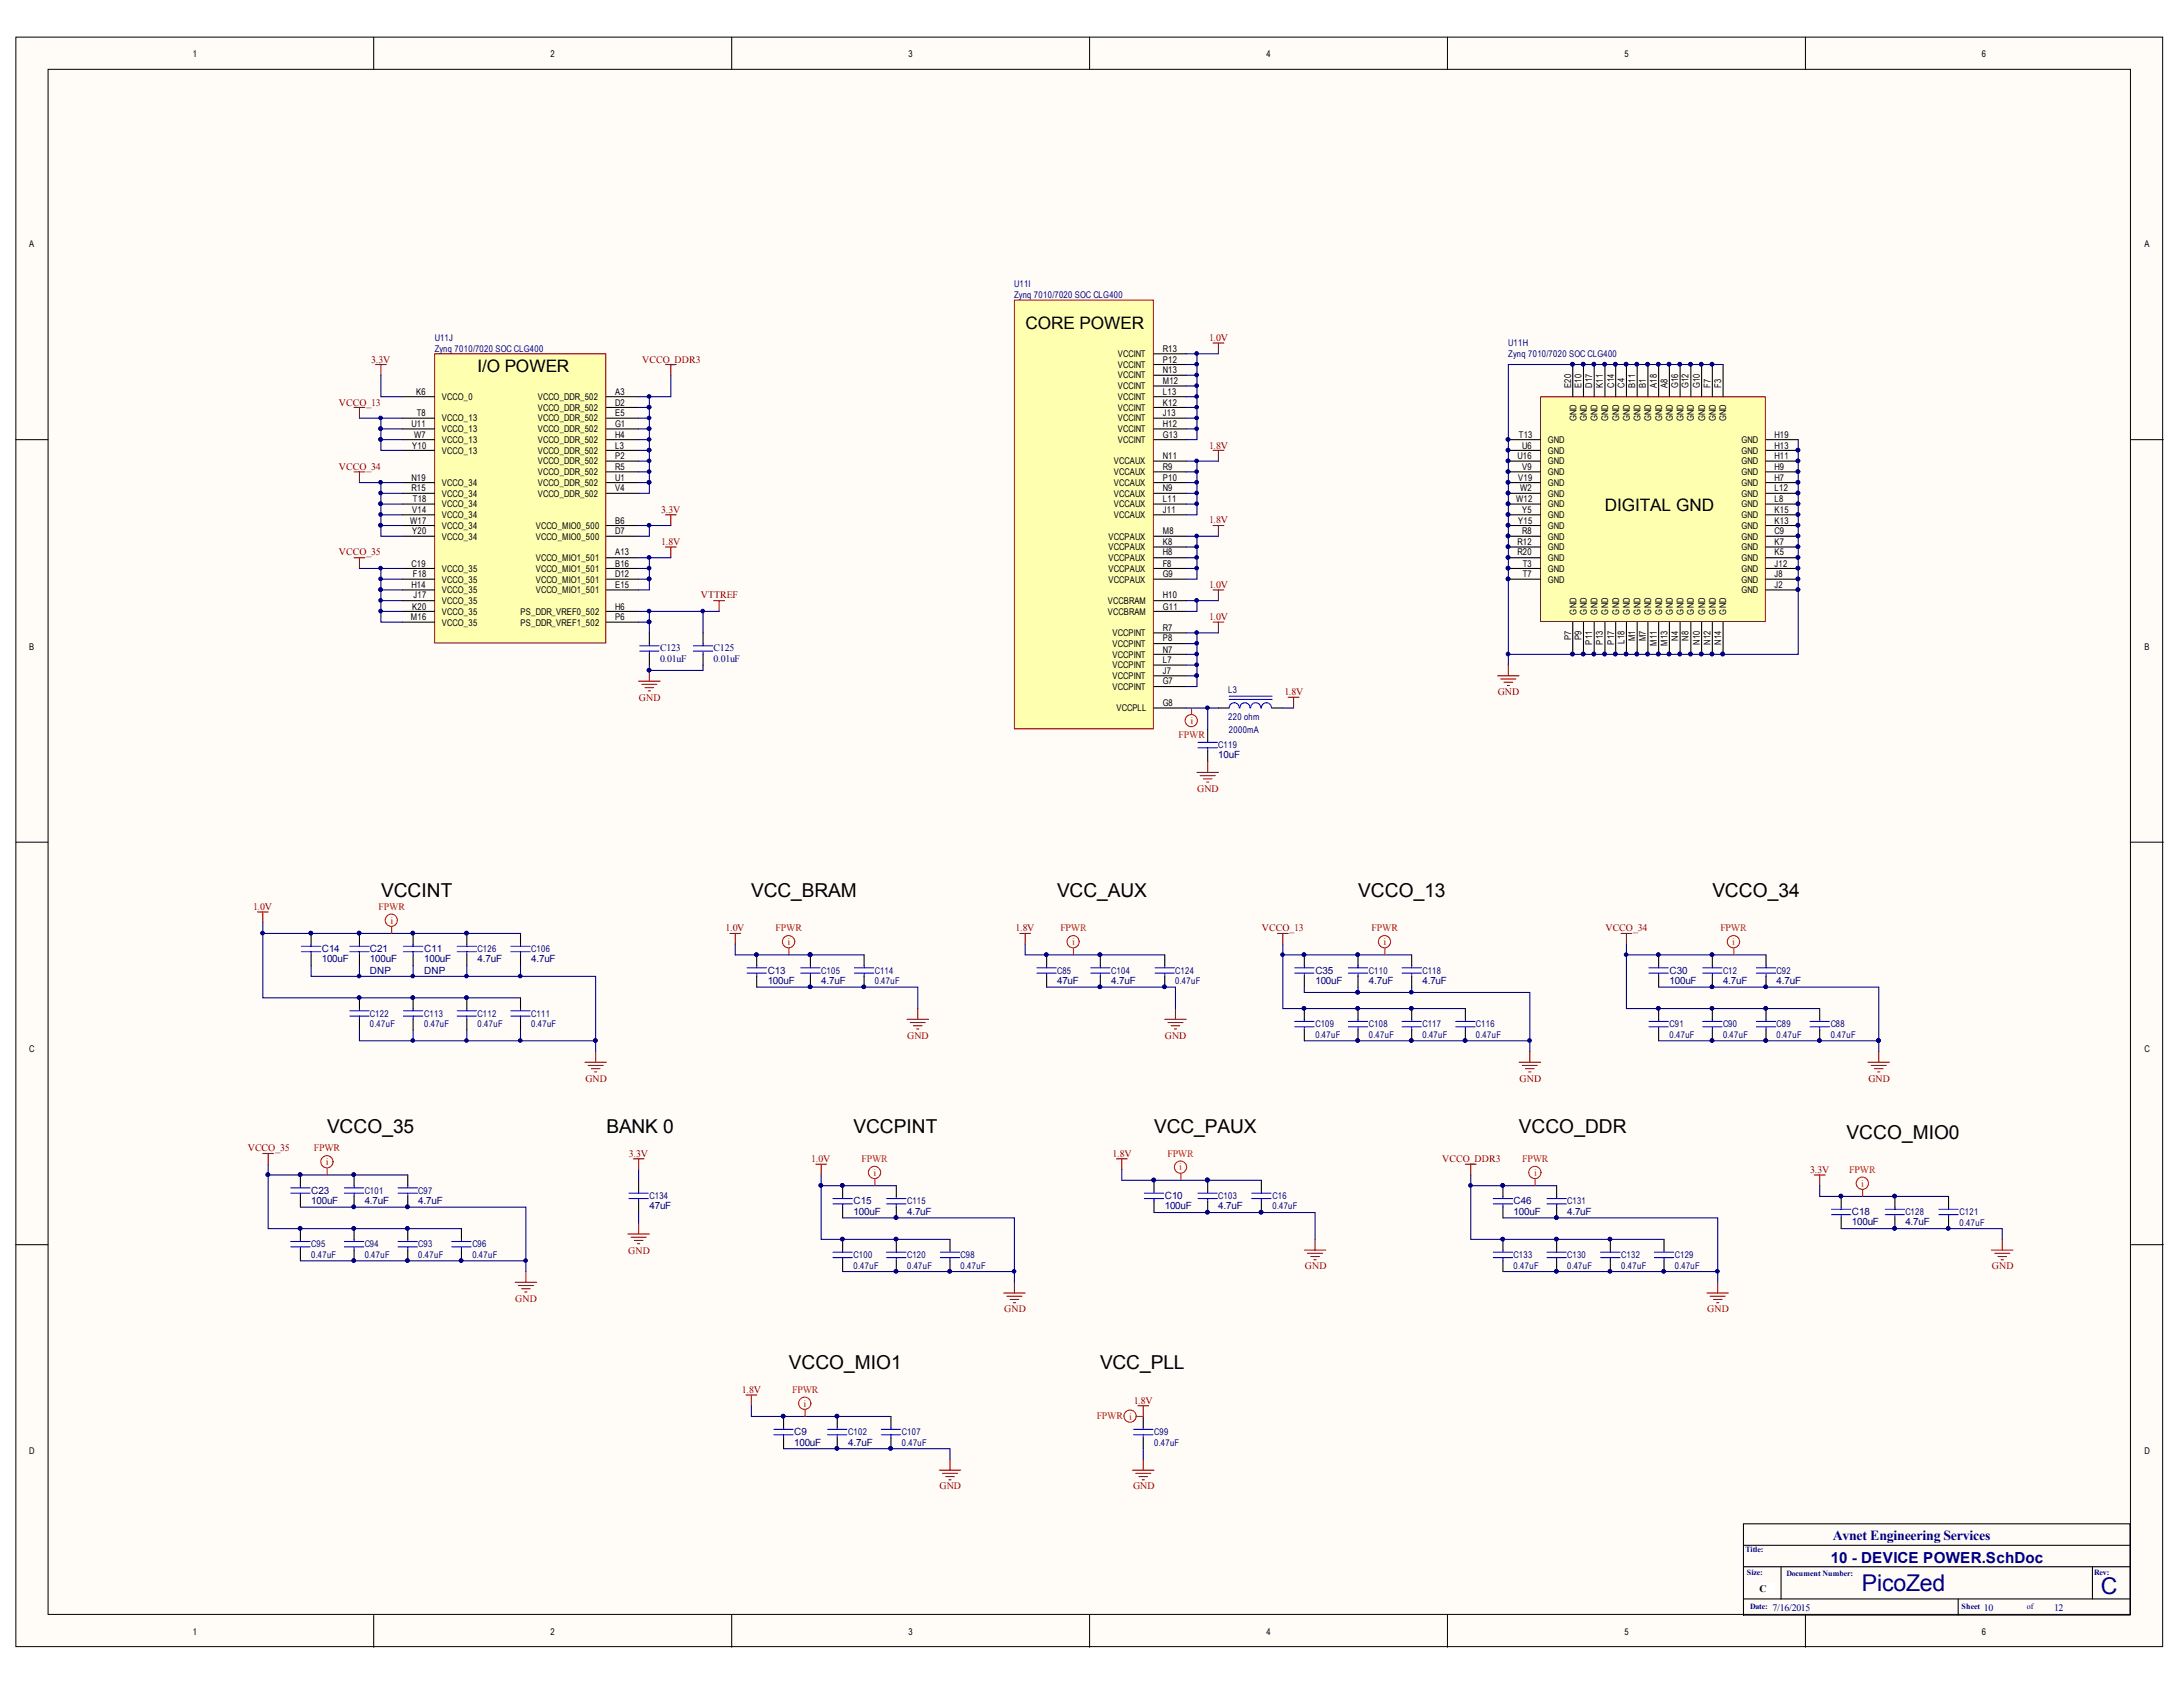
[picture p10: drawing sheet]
<svg xmlns="http://www.w3.org/2000/svg" width="279mm" height="216mm" viewBox="0 0 279 216" stroke-linecap="round" stroke-linejoin="round" font-family="sans-serif">
<defs><g id="words">
<g font-size="3" fill="#000080">
<text x="238.3" y="203.6">PicoZed</text>
<text x="268.9" y="204">C</text>
</g>
<g font-size="2.5">
<text x="48.8" y="114.8">VCCINT</text>
<text x="96.1" y="114.8">VCC_BRAM</text>
<text x="135.3" y="114.8">VCC_AUX</text>
<text x="173.9" y="114.8">VCCO_13</text>
<text x="219.2" y="114.8">VCCO_34</text>
<text x="41.9" y="145.1">VCCO_35</text>
<text x="77.6" y="145.1">BANK 0</text>
<text x="109.2" y="145.1">VCCPINT</text>
<text x="147.7" y="145.1">VCC_PAUX</text>
<text x="194.4" y="145.1">VCCO_DDR</text>
<text x="236.3" y="145.7">VCCO_MIO0</text>
<text x="101" y="175.2">VCCO_MIO1</text>
<text x="140.8" y="175.2">VCC_PLL</text>
</g>
<g font-size="2.2">
<text x="61.1" y="47.6">I/O POWER</text>
<text x="131.2" y="42.1">CORE POWER</text>
<text x="205.4" y="65.4">DIGITAL GND</text>
</g>
<text font-size="1.9" fill="#000080" x="234.3" y="200.1">10 - DEVICE POWER.SchDoc</text>
<text font-size="1.8" fill="#000080" x="234.6" y="197.1">Avnet Engineering Services</text>
<g font-size="1.3" fill="#800000">
<text x="47.5" y="46.4">3.3V</text>
<text x="82.2" y="46.4">VCCO_DDR3</text>
<text x="154.7" y="43.6">1.0V</text>
<text x="43.4" y="51.9">VCCO_13</text>
<text x="154.7" y="57.4">1.8V</text>
<text x="43.4" y="60.1">VCCO_34</text>
<text x="84.6" y="65.6">3.3V</text>
<text x="43.4" y="71.1">VCCO_35</text>
<text x="84.6" y="69.7">1.8V</text>
<text x="154.7" y="67">1.8V</text>
<text x="89.7" y="76.6">VTTREF</text>
<text x="154.7" y="75.2">1.0V</text>
<text x="154.7" y="79.4">1.0V</text>
<text x="81.8" y="89.7">GND</text>
<text x="164.4" y="88.9">1.8V</text>
<text x="191.7" y="88.9">GND</text>
<text x="153.2" y="101.4">GND</text>
<text x="32.4" y="116.5">1.0V</text>
<text x="92.8" y="119.2">1.0V</text>
<text x="130" y="119.2">1.8V</text>
<text x="161.5" y="119.2">VCCO_13</text>
<text x="205.5" y="119.2">VCCO_34</text>
<text x="116.1" y="133">GND</text>
<text x="149.1" y="133">GND</text>
<text x="74.9" y="138.5">GND</text>
<text x="194.5" y="138.5">GND</text>
<text x="239.1" y="138.5">GND</text>
<text x="31.7" y="147.3">VCCO_35</text>
<text x="80.5" y="148">3.3V</text>
<text x="103.8" y="148.7">1.0V</text>
<text x="142.4" y="148">1.8V</text>
<text x="184.6" y="148.7">VCCO_DDR3</text>
<text x="231.7" y="150.1">3.3V</text>
<text x="80.4" y="160.4">GND</text>
<text x="66" y="166.6">GND</text>
<text x="128.5" y="168">GND</text>
<text x="167" y="162.5">GND</text>
<text x="218.5" y="168">GND</text>
<text x="254.9" y="162.5">GND</text>
<text x="95" y="178.3">1.8V</text>
<text x="145.1" y="179.6">1.8V</text>
<text x="120.2" y="190.6">GND</text>
<text x="145" y="190.6">GND</text>
</g>
<g font-size="1.3" fill="#000080">
<text x="84.5" y="83.3">C123</text>
<text x="91.3" y="83.3">C125</text>
<text x="84.5" y="84.7">0.01uF</text>
<text x="91.3" y="84.7">0.01uF</text>
<text x="155.9" y="97">10uF</text>
<text x="41.2" y="123.2">100uF</text>
<text x="41.2" y="121.8">C14</text>
<text x="47.4" y="123.2">100uF</text>
<text x="47.4" y="124.7">DNP</text>
<text x="47.4" y="121.8">C21</text>
<text x="54.3" y="123.2">100uF</text>
<text x="54.3" y="124.7">DNP</text>
<text x="54.3" y="121.8">C11</text>
<text x="61.1" y="123.2">4.7uF</text>
<text x="68" y="123.2">4.7uF</text>
<text x="98.3" y="125.9">100uF</text>
<text x="98.3" y="124.6">C13</text>
<text x="105.1" y="125.9">4.7uF</text>
<text x="135.3" y="125.9">47uF</text>
<text x="142.2" y="125.9">4.7uF</text>
<text x="168.4" y="125.9">100uF</text>
<text x="168.4" y="124.6">C35</text>
<text x="175.2" y="125.9">4.7uF</text>
<text x="182.1" y="125.9">4.7uF</text>
<text x="213.7" y="125.9">100uF</text>
<text x="213.7" y="124.6">C30</text>
<text x="220.5" y="125.9">4.7uF</text>
<text x="227.4" y="125.9">4.7uF</text>
<text x="39.8" y="154.1">100uF</text>
<text x="39.8" y="152.8">C23</text>
<text x="46.7" y="154.1">4.7uF</text>
<text x="53.5" y="154.1">4.7uF</text>
<text x="83.1" y="154.8">47uF</text>
<text x="109.2" y="155.4">100uF</text>
<text x="109.2" y="154.1">C15</text>
<text x="116.1" y="155.4">4.7uF</text>
<text x="149.1" y="154.8">100uF</text>
<text x="149.1" y="153.4">C10</text>
<text x="155.9" y="154.8">4.7uF</text>
<text x="193.7" y="155.4">100uF</text>
<text x="193.7" y="154.1">C46</text>
<text x="200.6" y="155.4">4.7uF</text>
<text x="237" y="155.4">C18</text>
<text x="237" y="156.8">100uF</text>
<text x="243.9" y="156.8">4.7uF</text>
<text x="101.6" y="185">100uF</text>
<text x="101.6" y="183.6">C9</text>
<text x="108.6" y="185">4.7uF</text>
<text x="226.9" y="206.2">7/16/2015</text>
<text x="253.9" y="206.2">10</text>
<text x="262.9" y="206.2">12</text>
</g>
<g font-size="1.3" fill="#f00">
<text x="150.9" y="94.4">FPWR</text>
<text x="152.4" y="92.6">i</text>
<text x="48.5" y="116.5">FPWR</text>
<text x="50" y="118.3">i</text>
<text x="99.3" y="119.2">FPWR</text>
<text x="135.7" y="119.2">FPWR</text>
<text x="175.5" y="119.2">FPWR</text>
<text x="220.2" y="119.2">FPWR</text>
<text x="100.8" y="121">i</text>
<text x="137.2" y="121">i</text>
<text x="177.1" y="121">i</text>
<text x="221.7" y="121">i</text>
<text x="40.2" y="147.3">FPWR</text>
<text x="41.7" y="149.1">i</text>
<text x="110.3" y="148.7">FPWR</text>
<text x="149.4" y="148">FPWR</text>
<text x="150.9" y="149.8">i</text>
<text x="194.8" y="148.7">FPWR</text>
<text x="111.8" y="150.5">i</text>
<text x="196.3" y="150.5">i</text>
<text x="236.7" y="150.1">FPWR</text>
<text x="238.2" y="151.9">i</text>
<text x="101.4" y="178.3">FPWR</text>
<text x="102.8" y="180">i</text>
<text x="140.4" y="181.7">FPWR i</text>
</g>
<text font-size="1.3" x="225.2" y="203.7">C</text>
<g font-size="1.2">
<text x="24.7" y="7.3">1</text>
<text x="70.4" y="7.3">2</text>
<text x="116.3" y="7.3">3</text>
<text x="162.1" y="7.3">4</text>
<text x="207.9" y="7.3">5</text>
<text x="253.7" y="7.3">6</text>
<text x="3.7" y="31.6">A</text>
<text x="274.5" y="31.6">A</text>
<text x="143.1" y="47.1">VCCINT</text>
<text x="143.1" y="45.7">VCCINT</text>
<text x="148.8" y="47.8">N13</text>
<text x="148.8" y="46.4">P12</text>
<text x="148.8" y="45.1">R13</text>
<text x="53.3" y="50.6">K6</text>
<text x="53.4" y="53.3">T8</text>
<text x="56.6" y="51.2">VCCO_0</text>
<text x="56.6" y="53.9">VCCO_13</text>
<text x="68.8" y="51.2">VCCO_DDR_502</text>
<text x="68.8" y="52.6">VCCO_DDR_502</text>
<text x="68.8" y="53.9">VCCO_DDR_502</text>
<text x="78.7" y="50.6">A3</text>
<text x="78.7" y="51.9">D2</text>
<text x="78.7" y="53.3">E5</text>
<text x="143.1" y="53.9">VCCINT</text>
<text x="143.1" y="52.6">VCCINT</text>
<text x="143.1" y="51.2">VCCINT</text>
<text x="143.1" y="49.8">VCCINT</text>
<text x="143.1" y="48.4">VCCINT</text>
<text x="148.8" y="53.3">J13</text>
<text x="148.8" y="51.9">K12</text>
<text x="148.8" y="50.6">L13</text>
<text x="148.8" y="49.1">M12</text>
<text x="201.1" y="49.7" transform="rotate(-90 201.1 49.7)">E20</text>
<text x="201.8" y="53.9" transform="rotate(-90 201.8 53.9)">GND</text>
<text x="202.4" y="49.7" transform="rotate(-90 202.4 49.7)">E10</text>
<text x="203.1" y="53.9" transform="rotate(-90 203.1 53.9)">GND</text>
<text x="203.8" y="49.7" transform="rotate(-90 203.8 49.7)">D17</text>
<text x="204.5" y="53.9" transform="rotate(-90 204.5 53.9)">GND</text>
<text x="205.1" y="49.7" transform="rotate(-90 205.1 49.7)">K11</text>
<text x="205.8" y="53.9" transform="rotate(-90 205.8 53.9)">GND</text>
<text x="206.6" y="49.7" transform="rotate(-90 206.6 49.7)">C14</text>
<text x="207.3" y="53.9" transform="rotate(-90 207.3 53.9)">GND</text>
<text x="207.9" y="49.7" transform="rotate(-90 207.9 49.7)">C4</text>
<text x="208.6" y="53.9" transform="rotate(-90 208.6 53.9)">GND</text>
<text x="209.3" y="49.7" transform="rotate(-90 209.3 49.7)">B11</text>
<text x="210" y="53.9" transform="rotate(-90 210 53.9)">GND</text>
<text x="210.6" y="49.7" transform="rotate(-90 210.6 49.7)">B1</text>
<text x="211.3" y="53.9" transform="rotate(-90 211.3 53.9)">GND</text>
<text x="212.1" y="49.7" transform="rotate(-90 212.1 49.7)">A18</text>
<text x="212.7" y="53.9" transform="rotate(-90 212.7 53.9)">GND</text>
<text x="213.4" y="49.7" transform="rotate(-90 213.4 49.7)">A8</text>
<text x="214.1" y="53.9" transform="rotate(-90 214.1 53.9)">GND</text>
<text x="214.8" y="49.7" transform="rotate(-90 214.8 49.7)">G16</text>
<text x="215.5" y="53.9" transform="rotate(-90 215.5 53.9)">GND</text>
<text x="216.1" y="49.7" transform="rotate(-90 216.1 49.7)">G12</text>
<text x="216.8" y="53.9" transform="rotate(-90 216.8 53.9)">GND</text>
<text x="217.6" y="49.7" transform="rotate(-90 217.6 49.7)">G10</text>
<text x="218.2" y="53.9" transform="rotate(-90 218.2 53.9)">GND</text>
<text x="218.9" y="49.7" transform="rotate(-90 218.9 49.7)">F7</text>
<text x="219.6" y="53.9" transform="rotate(-90 219.6 53.9)">GND</text>
<text x="220.3" y="49.7" transform="rotate(-90 220.3 49.7)">F3</text>
<text x="220.9" y="53.9" transform="rotate(-90 220.9 53.9)">GND</text>
<text x="52.7" y="54.6">U11</text>
<text x="52.8" y="57.4">Y10</text>
<text x="53" y="56">W7</text>
<text x="56.6" y="55.3">VCCO_13</text>
<text x="56.6" y="56.7">VCCO_13</text>
<text x="56.6" y="58.1">VCCO_13</text>
<text x="68.8" y="55.3">VCCO_DDR_502</text>
<text x="68.8" y="56.7">VCCO_DDR_502</text>
<text x="68.8" y="58.1">VCCO_DDR_502</text>
<text x="68.8" y="59.4">VCCO_DDR_502</text>
<text x="78.7" y="54.6">G1</text>
<text x="78.7" y="56">H4</text>
<text x="78.7" y="57.4">L3</text>
<text x="78.7" y="58.8">P2</text>
<text x="142.6" y="59.4">VCCAUX</text>
<text x="143.1" y="56.7">VCCINT</text>
<text x="143.1" y="55.3">VCCINT</text>
<text x="148.8" y="56">G13</text>
<text x="148.8" y="54.6">H12</text>
<text x="148.8" y="58.8">N11</text>
<text x="194.2" y="58.8">U16</text>
<text x="194.4" y="56">T13</text>
<text x="194.8" y="57.4">U6</text>
<text x="198.1" y="56.7">GND</text>
<text x="198.1" y="58.1">GND</text>
<text x="198.1" y="59.4">GND</text>
<text x="222.9" y="59.4">GND</text>
<text x="222.9" y="58.1">GND</text>
<text x="222.9" y="56.7">GND</text>
<text x="227.1" y="58.8">H11</text>
<text x="227.1" y="57.4">H13</text>
<text x="227.1" y="56">H19</text>
<text x="52.7" y="61.5">N19</text>
<text x="52.7" y="62.9">R15</text>
<text x="52.8" y="65.6">V14</text>
<text x="52.8" y="64.2">T18</text>
<text x="56.6" y="62.2">VCCO_34</text>
<text x="56.6" y="63.6">VCCO_34</text>
<text x="56.6" y="64.9">VCCO_34</text>
<text x="68.8" y="60.8">VCCO_DDR_502</text>
<text x="68.8" y="62.2">VCCO_DDR_502</text>
<text x="68.8" y="63.6">VCCO_DDR_502</text>
<text x="78.7" y="60.1">R5</text>
<text x="78.7" y="61.5">U1</text>
<text x="78.7" y="62.9">V4</text>
<text x="142.6" y="64.9">VCCAUX</text>
<text x="142.6" y="63.6">VCCAUX</text>
<text x="142.6" y="62.2">VCCAUX</text>
<text x="142.6" y="60.8">VCCAUX</text>
<text x="148.8" y="65.6">J11</text>
<text x="148.8" y="64.2">L11</text>
<text x="148.8" y="62.9">N9</text>
<text x="148.8" y="61.5">P10</text>
<text x="148.8" y="60.1">R9</text>
<text x="194.1" y="64.2">W12</text>
<text x="194.3" y="61.5">V19</text>
<text x="194.6" y="62.9">W2</text>
<text x="194.8" y="60.1">V9</text>
<text x="194.8" y="65.6">Y5</text>
<text x="198.1" y="60.8">GND</text>
<text x="198.1" y="62.2">GND</text>
<text x="198.1" y="63.6">GND</text>
<text x="198.1" y="64.9">GND</text>
<text x="222.9" y="62.2">GND</text>
<text x="222.9" y="60.8">GND</text>
<text x="222.9" y="64.9">GND</text>
<text x="222.9" y="63.6">GND</text>
<text x="227.1" y="61.5">H7</text>
<text x="227.1" y="60.1">H9</text>
<text x="227.1" y="65.6">K15</text>
<text x="227.1" y="64.2">L8</text>
<text x="227.1" y="62.9">L12</text>
<text x="52.5" y="67">W17</text>
<text x="52.8" y="68.4">Y20</text>
<text x="56.6" y="66.3">VCCO_34</text>
<text x="56.6" y="67.7">VCCO_34</text>
<text x="56.6" y="69.1">VCCO_34</text>
<text x="68.6" y="67.7">VCCO_MIO0_500</text>
<text x="68.6" y="69.1">VCCO_MIO0_500</text>
<text x="68.6" y="71.8">VCCO_MIO1_501</text>
<text x="78.7" y="67">B6</text>
<text x="78.7" y="68.4">D7</text>
<text x="78.7" y="71.1">A13</text>
<text x="141.9" y="71.8">VCCPAUX</text>
<text x="141.9" y="70.4">VCCPAUX</text>
<text x="141.9" y="69.1">VCCPAUX</text>
<text x="142.6" y="66.3">VCCAUX</text>
<text x="148.8" y="71.1">H8</text>
<text x="148.8" y="69.7">K8</text>
<text x="148.8" y="68.4">M8</text>
<text x="194.2" y="69.7">R12</text>
<text x="194.2" y="71.1">R20</text>
<text x="194.3" y="67">Y15</text>
<text x="194.8" y="68.4">R8</text>
<text x="198.1" y="69.1">GND</text>
<text x="198.1" y="70.4">GND</text>
<text x="198.1" y="71.8">GND</text>
<text x="198.1" y="66.3">GND</text>
<text x="198.1" y="67.7">GND</text>
<text x="222.9" y="71.8">GND</text>
<text x="222.9" y="70.4">GND</text>
<text x="222.9" y="69.1">GND</text>
<text x="222.9" y="67.7">GND</text>
<text x="222.9" y="66.3">GND</text>
<text x="227.1" y="71.1">K5</text>
<text x="227.1" y="69.7">K7</text>
<text x="227.1" y="68.4">C9</text>
<text x="227.1" y="67">K13</text>
<text x="52.7" y="72.5">C19</text>
<text x="52.7" y="75.2">H14</text>
<text x="52.8" y="73.9">F18</text>
<text x="52.9" y="76.6">J17</text>
<text x="56.6" y="73.2">VCCO_35</text>
<text x="56.6" y="74.6">VCCO_35</text>
<text x="56.6" y="75.9">VCCO_35</text>
<text x="56.6" y="77.3">VCCO_35</text>
<text x="68.6" y="73.2">VCCO_MIO1_501</text>
<text x="68.6" y="74.6">VCCO_MIO1_501</text>
<text x="68.6" y="75.9">VCCO_MIO1_501</text>
<text x="78.7" y="72.5">B16</text>
<text x="78.7" y="73.9">D12</text>
<text x="78.7" y="75.2">E15</text>
<text x="141.8" y="77.3">VCCBRAM</text>
<text x="141.9" y="74.6">VCCPAUX</text>
<text x="141.9" y="73.2">VCCPAUX</text>
<text x="148.8" y="76.6">H10</text>
<text x="148.8" y="73.9">G9</text>
<text x="148.8" y="72.5">F8</text>
<text x="194.9" y="72.5">T3</text>
<text x="194.9" y="73.9">T7</text>
<text x="198.1" y="73.2">GND</text>
<text x="198.1" y="74.6">GND</text>
<text x="222.9" y="75.9">GND</text>
<text x="222.9" y="74.6">GND</text>
<text x="222.9" y="73.2">GND</text>
<text x="227.1" y="75.2">J2</text>
<text x="227.1" y="73.9">J8</text>
<text x="227.1" y="72.5">J12</text>
<text x="3.7" y="83.2">B</text>
<text x="52.6" y="79.4">M16</text>
<text x="52.8" y="78">K20</text>
<text x="56.6" y="78.7">VCCO_35</text>
<text x="56.6" y="80.1">VCCO_35</text>
<text x="66.6" y="78.7">PS_DDR_VREF0_502</text>
<text x="66.6" y="80.1">PS_DDR_VREF1_502</text>
<text x="78.7" y="78">H6</text>
<text x="78.7" y="79.4">P6</text>
<text x="141.8" y="78.7">VCCBRAM</text>
<text x="142.4" y="82.8">VCCPINT</text>
<text x="142.4" y="81.4">VCCPINT</text>
<text x="148.8" y="78">G11</text>
<text x="148.8" y="83.5">N7</text>
<text x="148.8" y="82.1">P8</text>
<text x="148.8" y="80.7">R7</text>
<text x="201.1" y="81.9" transform="rotate(-90 201.1 81.9)">P7</text>
<text x="201.8" y="78.7" transform="rotate(-90 201.8 78.7)">GND</text>
<text x="202.4" y="81.9" transform="rotate(-90 202.4 81.9)">P9</text>
<text x="203.1" y="78.7" transform="rotate(-90 203.1 78.7)">GND</text>
<text x="203.8" y="82.5" transform="rotate(-90 203.8 82.5)">P11</text>
<text x="204.5" y="78.7" transform="rotate(-90 204.5 78.7)">GND</text>
<text x="205.1" y="82.5" transform="rotate(-90 205.1 82.5)">P13</text>
<text x="205.8" y="78.7" transform="rotate(-90 205.8 78.7)">GND</text>
<text x="206.6" y="82.5" transform="rotate(-90 206.6 82.5)">P17</text>
<text x="207.3" y="78.7" transform="rotate(-90 207.3 78.7)">GND</text>
<text x="207.9" y="82.4" transform="rotate(-90 207.9 82.4)">L18</text>
<text x="208.6" y="78.7" transform="rotate(-90 208.6 78.7)">GND</text>
<text x="209.3" y="82.1" transform="rotate(-90 209.3 82.1)">M1</text>
<text x="210" y="78.7" transform="rotate(-90 210 78.7)">GND</text>
<text x="210.6" y="82.1" transform="rotate(-90 210.6 82.1)">M7</text>
<text x="211.3" y="78.7" transform="rotate(-90 211.3 78.7)">GND</text>
<text x="212.1" y="82.7" transform="rotate(-90 212.1 82.7)">M11</text>
<text x="212.7" y="78.7" transform="rotate(-90 212.7 78.7)">GND</text>
<text x="213.4" y="82.7" transform="rotate(-90 213.4 82.7)">M13</text>
<text x="214.1" y="78.7" transform="rotate(-90 214.1 78.7)">GND</text>
<text x="214.8" y="82" transform="rotate(-90 214.8 82)">N4</text>
<text x="215.5" y="78.7" transform="rotate(-90 215.5 78.7)">GND</text>
<text x="216.1" y="82" transform="rotate(-90 216.1 82)">N8</text>
<text x="216.8" y="78.7" transform="rotate(-90 216.8 78.7)">GND</text>
<text x="217.6" y="82.5" transform="rotate(-90 217.6 82.5)">N10</text>
<text x="218.2" y="78.7" transform="rotate(-90 218.2 78.7)">GND</text>
<text x="218.9" y="82.5" transform="rotate(-90 218.9 82.5)">N12</text>
<text x="219.6" y="78.7" transform="rotate(-90 219.6 78.7)">GND</text>
<text x="220.3" y="82.5" transform="rotate(-90 220.3 82.5)">N14</text>
<text x="220.9" y="78.7" transform="rotate(-90 220.9 78.7)">GND</text>
<text x="274.5" y="83.2">B</text>
<text x="142.4" y="88.3">VCCPINT</text>
<text x="142.4" y="86.9">VCCPINT</text>
<text x="142.4" y="85.5">VCCPINT</text>
<text x="142.4" y="84.2">VCCPINT</text>
<text x="148.8" y="87.6">G7</text>
<text x="148.8" y="86.2">J7</text>
<text x="148.8" y="84.9">L7</text>
<text x="142.9" y="91">VCCPLL</text>
<text x="148.8" y="90.4">G8</text>
<text x="3.7" y="134.7">C</text>
<text x="274.5" y="134.7">C</text>
<text x="3.7" y="186.1">D</text>
<text x="274.5" y="186.1">D</text>
<text x="24.7" y="209.2">1</text>
<text x="70.4" y="209.2">2</text>
<text x="116.3" y="209.2">3</text>
<text x="162.1" y="209.2">4</text>
<text x="207.9" y="209.2">5</text>
<text x="253.7" y="209.2">6</text>
</g>
<g font-size="1.2" fill="#000080">
<text x="129.8" y="36.8">U11I</text>
<text x="129.8" y="38.1">Zynq 7010/7020 SOC CLG400</text>
<text x="55.6" y="43.6">U11J</text>
<text x="55.6" y="45.1">Zynq 7010/7020 SOC CLG400</text>
<text x="193" y="44.3">U11H</text>
<text x="193" y="45.7">Zynq 7010/7020 SOC CLG400</text>
<text x="157.2" y="88.7">L3</text>
<text x="155.9" y="95.7">C119</text>
<text x="157.2" y="92.1">220 ohm</text>
<text x="157.3" y="93.8">2000mA</text>
<text x="61.1" y="121.8">C126</text>
<text x="68" y="121.8">C106</text>
<text x="105.1" y="124.6">C105</text>
<text x="112" y="125.9">0.47uF</text>
<text x="112" y="124.6">C114</text>
<text x="135.3" y="124.6">C85</text>
<text x="142.2" y="124.6">C104</text>
<text x="150.4" y="125.9">0.47uF</text>
<text x="150.4" y="124.6">C124</text>
<text x="175.2" y="124.6">C110</text>
<text x="182.1" y="124.6">C118</text>
<text x="220.5" y="124.6">C12</text>
<text x="227.4" y="124.6">C92</text>
<text x="47.4" y="131.4">0.47uF</text>
<text x="47.4" y="130.1">C122</text>
<text x="54.3" y="131.4">0.47uF</text>
<text x="54.3" y="130.1">C113</text>
<text x="61.1" y="131.4">0.47uF</text>
<text x="61.1" y="130.1">C112</text>
<text x="68" y="131.4">0.47uF</text>
<text x="68" y="130.1">C111</text>
<text x="168.4" y="131.4">C109</text>
<text x="175.2" y="131.4">C108</text>
<text x="182.1" y="131.4">C117</text>
<text x="188.9" y="131.4">C116</text>
<text x="213.7" y="131.4">C91</text>
<text x="220.5" y="131.4">C90</text>
<text x="227.4" y="131.4">C89</text>
<text x="234.3" y="131.4">C88</text>
<text x="168.4" y="132.8">0.47uF</text>
<text x="175.2" y="132.8">0.47uF</text>
<text x="182.1" y="132.8">0.47uF</text>
<text x="188.9" y="132.8">0.47uF</text>
<text x="213.7" y="132.8">0.47uF</text>
<text x="220.5" y="132.8">0.47uF</text>
<text x="227.4" y="132.8">0.47uF</text>
<text x="234.3" y="132.8">0.47uF</text>
<text x="46.7" y="152.7">C101</text>
<text x="53.5" y="152.7">C97</text>
<text x="83.1" y="153.4">C134</text>
<text x="116.1" y="154.1">C115</text>
<text x="155.9" y="153.4">C103</text>
<text x="162.9" y="154.8">0.47uF</text>
<text x="162.9" y="153.4">C16</text>
<text x="200.6" y="154.1">C131</text>
<text x="243.9" y="155.4">C128</text>
<text x="250.8" y="155.4">C121</text>
<text x="39.8" y="160.9">0.47uF</text>
<text x="39.8" y="159.6">C95</text>
<text x="46.7" y="160.9">0.47uF</text>
<text x="46.7" y="159.6">C94</text>
<text x="53.5" y="160.9">0.47uF</text>
<text x="53.5" y="159.6">C93</text>
<text x="60.5" y="160.9">0.47uF</text>
<text x="60.5" y="159.6">C96</text>
<text x="109.2" y="160.9">C100</text>
<text x="116.1" y="160.9">C120</text>
<text x="122.9" y="160.9">C98</text>
<text x="193.7" y="160.9">C133</text>
<text x="200.6" y="160.9">C130</text>
<text x="207.5" y="160.9">C132</text>
<text x="214.4" y="160.9">C129</text>
<text x="250.8" y="156.9">0.47uF</text>
<text x="109.2" y="162.4">0.47uF</text>
<text x="116.1" y="162.4">0.47uF</text>
<text x="122.9" y="162.4">0.47uF</text>
<text x="193.7" y="162.4">0.47uF</text>
<text x="200.6" y="162.4">0.47uF</text>
<text x="207.5" y="162.4">0.47uF</text>
<text x="214.4" y="162.4">0.47uF</text>
<text x="108.6" y="183.6">C102</text>
<text x="115.4" y="185">0.47uF</text>
<text x="115.4" y="183.6">C107</text>
<text x="147.7" y="185">0.47uF</text>
<text x="147.7" y="183.6">C99</text>
</g>
<g font-size="1" fill="#000080">
<text x="223.4" y="198.6">Title:</text>
<text x="223.6" y="201.5">Size:</text>
<text x="228.6" y="201.7">Document Number:</text>
<text x="268" y="201.5">Rev:</text>
<text x="224" y="205.9">Date:</text>
<text x="251.1" y="205.9">Sheet</text>
<text x="259.4" y="205.9">of</text>
</g>
</g></defs>
<g fill="#fffcf8" stroke="#000" stroke-width=".13">
<path d="M2 4.8h274.8v205.9h-274.8z"/>
<path d="M6.2 8.9h266.5v197.7h-266.5z"/>
</g>
<g fill="none" stroke="#000" stroke-width=".13">
<path d="M47.8 4.8v4.1M93.7 4.8v4.1M139.5 4.8v4.1M185.3 4.8v4.1M231.1 4.8v4.1M2 56.3h4.2M272.8 56.3h4.1M2 107.8h4.2M272.8 107.8h4.1M2 159.3h4.2M272.8 159.3h4.1M47.8 206.7v4.1"/>
<path d="M93.7 206.7v4.1M139.5 206.7v4.1M185.3 206.7v4.1M231.1 206.7v4.1"/>
</g>
<path d="M223.1 195h49.5v11.7h-49.5zM223.1 197.8h49.5M223.1 200.5h49.5M223.1 204.6h49.5M228 200.5v4.1M250.6 204.6v2.1M267.8 200.5v4.1" fill="none" stroke="#000" stroke-width=".14"/>
<path d="M225.2 202.6h2v1.3h-2z" fill="#fff" stroke="#fff" stroke-width=".13"/>
<path d="M197.2 50.8h28.7v28.7h-28.7z" fill="#ffffb0" stroke="#800000" stroke-width=".13"/>
<g fill="none" stroke="#000" stroke-width=".14">
<path d="M193 59h4.2M193 57.6h4.2M193 56.3h4.2M201.3 46.7v4.1M202.7 46.7v4.1M204 46.7v4.1M205.4 46.7v4.1M206.8 46.7v4.1M208.2 46.7v4.1M209.5 46.7v4.1M210.9 46.7v4.1M212.3 46.7v4.1"/>
<path d="M213.7 46.7v4.1M215 46.7v4.1M216.4 46.7v4.1M217.8 46.7v4.1M219.2 46.7v4.1M220.5 46.7v4.1M226 59h4.2M226 57.6h4.2M226 56.3h4.2M193 61.8h4.2M193 60.4h4.2M193 74.1h4.2"/>
<path d="M193 72.8h4.2M193 71.4h4.2M193 70h4.2M193 68.6h4.2M193 67.3h4.2M193 65.9h4.2M193 64.5h4.2M193 63.1h4.2M201.3 79.6v4.1M202.7 79.6v4.1M204 79.6v4.1M205.4 79.6v4.1"/>
<path d="M206.8 79.6v4.1M208.2 79.6v4.1M209.5 79.6v4.1M210.9 79.6v4.1M212.3 79.6v4.1M213.7 79.6v4.1M215 79.6v4.1M216.4 79.6v4.1M217.8 79.6v4.1M219.2 79.6v4.1M220.5 79.6v4.1M226 61.8h4.2"/>
<path d="M226 60.4h4.2M226 75.5h4.2M226 74.1h4.2M226 72.8h4.2M226 71.4h4.2M226 70h4.2M226 68.6h4.2M226 67.3h4.2M226 65.9h4.2M226 64.5h4.2M226 63.1h4.2"/>
</g>
<g fill="#000080" stroke="#000080" stroke-width=".13">
<circle cx="213.6" cy="46.6" r=".23"/>
<circle cx="212.2" cy="46.6" r=".23"/>
<circle cx="210.9" cy="46.6" r=".23"/>
<circle cx="209.5" cy="46.6" r=".23"/>
<circle cx="208.1" cy="46.6" r=".23"/>
<circle cx="206.7" cy="46.6" r=".23"/>
<circle cx="205.4" cy="46.6" r=".23"/>
<circle cx="204" cy="46.6" r=".23"/>
<circle cx="202.6" cy="46.6" r=".23"/>
<circle cx="201.3" cy="46.6" r=".23"/>
<circle cx="219.1" cy="46.6" r=".23"/>
<circle cx="217.7" cy="46.6" r=".23"/>
<circle cx="216.4" cy="46.6" r=".23"/>
<circle cx="215" cy="46.6" r=".23"/>
<circle cx="230.1" cy="61.7" r=".23"/>
<circle cx="230.1" cy="60.4" r=".23"/>
<circle cx="230.1" cy="59" r=".23"/>
<circle cx="230.1" cy="57.6" r=".23"/>
<circle cx="230.1" cy="75.5" r=".23"/>
<circle cx="230.1" cy="74.1" r=".23"/>
<circle cx="230.1" cy="72.7" r=".23"/>
<circle cx="230.1" cy="71.3" r=".23"/>
<circle cx="230.1" cy="70" r=".23"/>
<circle cx="230.1" cy="68.6" r=".23"/>
<circle cx="230.1" cy="67.2" r=".23"/>
<circle cx="230.1" cy="65.8" r=".23"/>
<circle cx="230.1" cy="64.5" r=".23"/>
<circle cx="230.1" cy="63.1" r=".23"/>
<circle cx="208.1" cy="83.7" r=".23"/>
<circle cx="209.5" cy="83.7" r=".23"/>
<circle cx="210.9" cy="83.7" r=".23"/>
<circle cx="212.2" cy="83.7" r=".23"/>
<circle cx="213.6" cy="83.7" r=".23"/>
<circle cx="215" cy="83.7" r=".23"/>
<circle cx="216.4" cy="83.7" r=".23"/>
<circle cx="217.7" cy="83.7" r=".23"/>
<circle cx="219.1" cy="83.7" r=".23"/>
<circle cx="220.5" cy="83.7" r=".23"/>
<circle cx="201.3" cy="83.7" r=".23"/>
<circle cx="202.6" cy="83.7" r=".23"/>
<circle cx="204" cy="83.7" r=".23"/>
<circle cx="205.4" cy="83.7" r=".23"/>
<circle cx="206.7" cy="83.7" r=".23"/>
<circle cx="193" cy="68.6" r=".23"/>
<circle cx="193" cy="70" r=".23"/>
<circle cx="193" cy="71.3" r=".23"/>
<circle cx="193" cy="72.7" r=".23"/>
<circle cx="193" cy="74.1" r=".23"/>
<circle cx="193" cy="56.2" r=".23"/>
<circle cx="193" cy="57.6" r=".23"/>
<circle cx="193" cy="59" r=".23"/>
<circle cx="193" cy="60.4" r=".23"/>
<circle cx="193" cy="61.7" r=".23"/>
<circle cx="193" cy="63.1" r=".23"/>
<circle cx="193" cy="64.5" r=".23"/>
<circle cx="193" cy="65.8" r=".23"/>
<circle cx="193" cy="67.2" r=".23"/>
</g>
<path d="M129.8 38.4h17.8v54.9h-17.8z" fill="#ffffb0" stroke="#800000" stroke-width=".13"/>
<g fill="none" stroke="#000" stroke-width=".14">
<path d="M147.7 56.3h4.1M147.7 54.9h4.1M147.7 53.5h4.1M147.7 52.1h4.1M147.7 50.8h4.1M147.7 49.4h4.1M147.7 48h4.1M147.7 46.7h4.1M147.7 45.3h4.1M147.7 59h4.1M147.7 65.9h4.1M147.7 64.5h4.1"/>
<path d="M147.7 63.1h4.1M147.7 61.8h4.1M147.7 60.4h4.1M147.7 78.2h4.1M147.7 76.9h4.1M147.7 74.1h4.1M147.7 72.8h4.1M147.7 71.4h4.1M147.7 70h4.1M147.7 68.6h4.1M147.7 90.6h4.1M147.7 87.9h4.1"/>
<path d="M147.7 86.5h4.1M147.7 85.1h4.1M147.7 83.7h4.1M147.7 82.4h4.1M147.7 81h4.1"/>
</g>
<path d="M55.6 45.3h21.9v37h-21.9z" fill="#ffffb0" stroke="#800000" stroke-width=".13"/>
<g fill="none" stroke="#000" stroke-width=".14">
<path d="M51.5 50.8h4.1M51.5 53.5h4.1M51.5 54.9h4.1M51.5 56.3h4.1M51.5 57.6h4.1M77.6 50.8h4.1M77.6 53.5h4.1M77.6 54.9h4.1M77.6 56.3h4.1M77.6 57.6h4.1M77.6 52.1h4.1M77.6 59h4.1"/>
<path d="M51.5 61.8h4.1M51.5 63.1h4.1M51.5 64.5h4.1M51.5 65.9h4.1M51.5 67.3h4.1M51.5 68.6h4.1M51.5 72.8h4.1M51.5 74.1h4.1M51.5 75.5h4.1M51.5 76.9h4.1M51.5 78.2h4.1M51.5 79.6h4.1"/>
<path d="M77.6 61.8h4.1M77.6 63.1h4.1M77.6 67.3h4.1M77.6 68.6h4.1M77.6 72.8h4.1M77.6 74.1h4.1M77.6 75.5h4.1M77.6 78.2h4.1M77.6 79.6h4.1M77.6 60.4h4.1M77.6 71.4h4.1M83.1 81v1.4"/>
<path d="M83.1 83.7v1.4M90 81v1.4M90 83.7v1.4M154.6 93.4v1.3M154.6 96.1v1.4M155.9 90.6h1.4M162.8 90.6h1.4M39.8 119.5v1.3M46 119.5v1.3M52.9 119.5v1.3M59.7 119.5v1.3M66.6 119.5v1.3"/>
<path d="M39.8 122.2v1.4M46 122.2v1.4M46 127.7v1.4M46 130.4v1.4M52.9 122.2v1.4M52.9 127.7v1.4M52.9 130.4v1.4M59.7 122.2v1.4M59.7 127.7v1.4M59.7 130.4v1.4M66.6 122.2v1.4M66.6 127.7v1.4"/>
<path d="M66.6 130.4v1.4M96.9 122.2v1.4M96.9 125v1.3M103.7 122.2v1.4M103.7 125v1.3M110.6 122.2v1.4M110.6 125v1.3M134 122.2v1.4M134 125v1.3M140.8 122.2v1.4M140.8 125v1.3M149.1 122.2v1.4"/>
<path d="M149.1 125v1.3M166.9 122.2v1.4M166.9 125v1.3M166.9 129.1v1.3M166.9 131.8v1.4M173.8 122.2v1.4M173.8 125v1.3M173.8 129.1v1.3M173.8 131.8v1.4M180.7 122.2v1.4M180.7 125v1.3M180.7 129.1v1.3"/>
<path d="M180.7 131.8v1.4M187.6 129.1v1.3M187.6 131.8v1.4M212.3 122.2v1.4M212.3 125v1.3M212.3 129.1v1.3M212.3 131.8v1.4M219.2 122.2v1.4M219.2 125v1.3M219.2 129.1v1.3M219.2 131.8v1.4M226 122.2v1.4"/>
<path d="M226 125v1.3M226 129.1v1.3M226 131.8v1.4M232.9 129.1v1.3M232.9 131.8v1.4M38.4 150.4v1.3M38.4 153.1v1.4M38.4 157.2v1.4M38.4 160v1.4M45.3 150.4v1.3M45.3 153.1v1.4M45.3 157.2v1.4"/>
<path d="M45.3 160v1.4M52.2 150.4v1.3M52.2 153.1v1.4M52.2 157.2v1.4M52.2 160v1.4M59.1 157.2v1.4M59.1 160v1.4M81.7 151.1v1.3M81.7 153.8v1.4M107.8 151.7v1.4M107.8 154.5v1.4M107.8 158.6v1.4"/>
<path d="M114.7 151.7v1.4M114.7 154.5v1.4M114.7 158.6v1.4M121.6 158.6v1.4M147.7 151.1v1.3M147.7 153.8v1.4M154.6 151.1v1.3M154.6 153.8v1.4M161.4 151.1v1.3M161.4 153.8v1.4M192.4 151.7v1.4M192.4 154.5v1.4"/>
<path d="M192.4 158.6v1.4M199.2 151.7v1.4M199.2 154.5v1.4M199.2 158.6v1.4M206.1 158.6v1.4M213 158.6v1.4M235.7 153.1v1.4M235.7 155.9v1.3M242.5 153.1v1.4M242.5 155.9v1.3M249.4 153.1v1.4M249.4 155.9v1.3"/>
<path d="M107.8 161.4v1.3M114.7 161.4v1.3M121.6 161.4v1.3M192.4 161.4v1.3M199.2 161.4v1.3M206.1 161.4v1.3M213 161.4v1.3M100.3 181.3v1.4M100.3 184v1.4M107.2 181.3v1.4M107.2 184v1.4M114 181.3v1.4"/>
<path d="M114 184v1.4M146.3 181.3v1.4M146.3 184v1.4"/>
</g>
<g fill="none" stroke="#800000" stroke-width=".14">
<path d="M45.3 52.1h1.4M46 52.1v1.4M48.1 46.7h1.3M48.8 46.7v1.3M85.2 46.7h1.3M85.9 46.7v1.3M155.3 43.9h1.3M155.3 57.6h1.3M155.9 43.9v1.4M155.9 57.6v1.4M45.3 60.4h1.4M45.3 71.4h1.4"/>
<path d="M46 60.4v1.4M46 71.4v1.4M85.2 65.9h1.3M85.2 70h1.3M85.9 65.9v1.4M85.9 70v1.4M91.4 76.9h1.3M92 76.9v1.3M155.3 67.3h1.3M155.3 75.5h1.3M155.3 79.6h1.3M155.9 67.3v1.3"/>
<path d="M155.9 75.5v1.4M155.9 79.6v1.4M81.7 87.2h2.8M82.1 87.6h2M82.6 88h1.1M83 88.4h.2M83.1 85.8v1.4M153.2 98.9h2.7M153.6 99.3h1.9M154 99.7h1.1M154.6 97.5v1.4M164.9 89.2h1.4"/>
<path d="M165.6 89.2v1.4M191.7 86.5h2.7M192.1 86.9h1.9M192.5 87.3h1.1M192.9 87.7h.3M193 85.1v1.4M32.9 116.7h1.4M33.6 116.7v1.4M93.4 119.5h1.4M94.1 119.5v1.3M130.5 119.5h1.4M131.2 119.5v1.3"/>
<path d="M154.4 100.1h.3M163.5 119.5h1.4M164.2 119.5v1.3M207.5 119.5h1.4M208.2 119.5v1.3M74.9 135.9h2.7M75.3 136.4h1.9M75.7 136.8h1.1M76.1 137.2h.3M76.2 134.6v1.3M116.1 130.4h2.7M116.5 130.9h1.9"/>
<path d="M116.9 131.3h1.1M117.3 131.7h.3M117.5 129.1v1.3M149.1 130.4h2.7M149.5 130.9h1.9M149.9 131.3h1.1M150.3 131.7h.3M150.4 129.1v1.3M194.4 135.9h2.8M194.8 136.4h2M195.2 136.8h1.1M195.7 137.2h.2"/>
<path d="M195.8 134.6v1.3M239.1 135.9h2.7M239.5 136.4h1.9M239.9 136.8h1.1M240.3 137.2h.3M240.5 134.6v1.3M33.6 147.6h1.4M34.3 147.6v1.4M80.4 157.9h2.7M80.8 158.3h1.9M81 148.3h1.4M81.2 158.7h1.1"/>
<path d="M81.6 159.2h.3M81.7 148.3v1.4M81.7 156.6v1.3M104.4 149h1.4M105.1 149v1.4M142.9 148.3h1.4M143.6 148.3v1.4M166.9 160h2.8M168.3 158.6v1.4M187.6 149h1.3M188.2 149v1.4M232.2 150.4h1.4"/>
<path d="M232.9 150.4v1.3M254.9 160h2.7M256.3 158.6v1.4M65.9 164.1h2.8M66.3 164.5h2M66.8 164.9h1.1M67.2 165.3h.2M67.3 162.7v1.4M95.5 178.5h1.4M96.2 178.5v1.4M128.5 165.5h2.7M128.9 165.9h1.9"/>
<path d="M129.3 166.3h1.1M129.7 166.7h.3M129.8 164.1v1.4M145.6 179.9h1.4M146.3 179.9v1.4M167.4 160.4h1.9M167.8 160.8h1.1M168.2 161.2h.3M218.5 165.5h2.7M218.9 165.9h1.9M219.3 166.3h1.1M219.7 166.7h.3"/>
<path d="M219.8 164.1v1.4M255.3 160.4h1.9M255.7 160.8h1.1M256.1 161.2h.3M120.2 188.1h2.8M120.6 188.6h2M121 189h1.1M121.5 189.4h.2M121.6 186.8v1.3M145 188.1h2.7M145.4 188.6h1.9M145.8 189h1.1"/>
<path d="M146.2 189.4h.3M146.3 186.8v1.3"/>
</g>
<g fill="none" stroke="#000080" stroke-width=".14">
<path d="M46 53.5h5.5M48.8 48v2.8h2.7M48.8 53.5v1.4h2.7M48.8 54.9v1.4M51.5 56.3h-2.7v1.3h2.7M81.7 52.1h1.4v2.8M81.7 54.9h1.4v2.7M81.7 57.6h1.4v4.2h-1.4M81.7 53.5h1.4M81.7 56.3h1.4M81.7 59h1.4M83.1 50.8v1.3"/>
<path d="M85.9 48v2.8h-4.2M151.8 53.5h1.4M151.8 59h4.1M151.8 45.3h4.1M151.8 46.7h1.4M151.8 48h1.4M151.8 49.4h1.4M151.8 50.8h1.4M151.8 52.1h1.4M151.8 54.9h1.4M153.2 45.3v11h-1.4M153.2 59v6.9h-1.4"/>
<path d="M220.5 46.7h-27.5v38.4M230.2 56.3v27.4h-37.2M46 61.8h5.5M46 72.8h5.5M48.8 67.3v1.3h2.7M48.8 61.8v2.7M48.8 72.8v2.7M48.8 63.1h2.7M48.8 65.9h2.7M48.8 74.1h2.7M48.8 76.9h2.7M48.8 78.2h2.7"/>
<path d="M51.5 64.5h-2.7v2.8h2.7M51.5 75.5h-2.7v4.1h2.7M81.7 72.8h1.4M81.7 78.2h10.3M81.7 67.3h4.2M81.7 71.4h4.2M81.7 60.4h1.4M83.1 61.8v1.3h-1.4M83.1 67.3v1.3h-1.4M83.1 74.1v1.4h-1.4M83.1 71.4v2.7h-1.4M83.1 78.2v1.4h-1.4"/>
<path d="M83.1 79.6v1.4M90 78.2v2.8M151.8 61.8h1.4M151.8 72.8h1.4M151.8 63.1h1.4M151.8 76.9h4.1M151.8 71.4h1.4M151.8 60.4h1.4M151.8 68.6h4.1M151.8 64.5h1.4M151.8 70h1.4M153.2 68.6v5.5h-1.4"/>
<path d="M153.2 76.9v1.3h-1.4M83.1 85.1v.7h6.9v-.7M151.8 86.5h1.4v1.4h-1.4M151.8 81h4.1M151.8 82.4h1.4M151.8 83.7h1.4M151.8 85.1h1.4M151.8 90.6h4.1M153.2 81v5.5M154.6 90.6v2.8M164.2 90.6h1.4M33.6 118.1v9.6h33"/>
<path d="M33.6 119.5h33M39.8 123.6v1.4h36.4v8.2M46 131.8v1.4h30.2v1.4M46 123.6v1.4M52.9 123.6v1.4M52.9 131.8v1.4M59.7 123.6v1.4M59.7 131.8v1.4M66.6 123.6v1.4M66.6 131.8v1.4M94.1 120.8v1.4h16.5M96.9 126.3h20.6v2.8"/>
<path d="M131.2 120.8v1.4h17.9M134 126.3h16.4v2.8M164.2 120.8v8.3h23.4M164.2 122.2h16.5M166.9 126.3v.7h6.9M166.9 133.2h28.9M173.8 127h22v7.6M173.8 126.3v.7M180.7 126.3v.7M208.2 120.8v8.3h24.7M208.2 122.2h17.8M212.3 126.3h28.2v6.9"/>
<path d="M212.3 133.2h28.2M240.5 133.2v1.4M34.3 149v1.4h17.9M34.3 150.4v6.8h24.8M38.4 154.5h28.9v8.2M81.7 149.7v1.4M81.7 155.2v1.4M105.1 150.4v1.3M107.8 155.9h22v8.2M114.7 151.7h-9.6v6.9h16.5M143.6 149.7v1.4h17.8M147.7 155.2h20.6v3.4"/>
<path d="M188.2 150.4v8.2h24.8M188.2 151.7h11M192.4 155.9h27.4v8.2M232.9 151.7v1.4h16.5M235.7 157.2h20.6v1.4M38.4 161.4h28.9M96.2 179.9v1.4h17.8M107.8 162.7h22M192.4 162.7h27.4M100.3 185.4h21.3v1.4M146.3 185.4v1.4"/>
</g>
<g fill="#000080" stroke="#000080" stroke-width=".13">
<circle cx="48.7" cy="56.2" r=".23"/>
<circle cx="48.7" cy="54.9" r=".23"/>
<circle cx="48.7" cy="53.5" r=".23"/>
<circle cx="48.7" cy="67.2" r=".23"/>
<circle cx="48.7" cy="63.1" r=".23"/>
<circle cx="48.7" cy="64.5" r=".23"/>
<circle cx="48.7" cy="61.7" r=".23"/>
<circle cx="48.7" cy="65.8" r=".23"/>
<circle cx="48.7" cy="74.1" r=".23"/>
<circle cx="48.7" cy="75.5" r=".23"/>
<circle cx="48.7" cy="72.7" r=".23"/>
<circle cx="48.7" cy="76.8" r=".23"/>
<circle cx="48.7" cy="78.2" r=".23"/>
<circle cx="83.1" cy="61.7" r=".23"/>
<circle cx="83.1" cy="67.2" r=".23"/>
<circle cx="83.1" cy="74.1" r=".23"/>
<circle cx="83.1" cy="52.1" r=".23"/>
<circle cx="83.1" cy="50.7" r=".23"/>
<circle cx="83.1" cy="53.5" r=".23"/>
<circle cx="83.1" cy="54.9" r=".23"/>
<circle cx="83.1" cy="56.2" r=".23"/>
<circle cx="83.1" cy="57.6" r=".23"/>
<circle cx="83.1" cy="59" r=".23"/>
<circle cx="83.1" cy="60.4" r=".23"/>
<circle cx="83.1" cy="72.7" r=".23"/>
<circle cx="83.1" cy="71.3" r=".23"/>
<circle cx="153.2" cy="45.2" r=".23"/>
<circle cx="153.2" cy="46.6" r=".23"/>
<circle cx="153.2" cy="48" r=".23"/>
<circle cx="153.2" cy="49.4" r=".23"/>
<circle cx="153.2" cy="50.7" r=".23"/>
<circle cx="153.2" cy="52.1" r=".23"/>
<circle cx="153.2" cy="53.5" r=".23"/>
<circle cx="153.2" cy="54.9" r=".23"/>
<circle cx="153.2" cy="59" r=".23"/>
<circle cx="153.2" cy="68.6" r=".23"/>
<circle cx="153.2" cy="76.8" r=".23"/>
<circle cx="153.2" cy="60.4" r=".23"/>
<circle cx="153.2" cy="61.7" r=".23"/>
<circle cx="153.2" cy="63.1" r=".23"/>
<circle cx="153.2" cy="64.5" r=".23"/>
<circle cx="153.2" cy="70" r=".23"/>
<circle cx="153.2" cy="71.3" r=".23"/>
<circle cx="153.2" cy="72.7" r=".23"/>
<circle cx="153.2" cy="82.3" r=".23"/>
<circle cx="153.2" cy="83.7" r=".23"/>
<circle cx="153.2" cy="85.1" r=".23"/>
<circle cx="153.2" cy="86.5" r=".23"/>
<circle cx="153.2" cy="81" r=".23"/>
<circle cx="154.5" cy="90.6" r=".23"/>
<circle cx="193" cy="83.7" r=".23"/>
<circle cx="59.7" cy="119.4" r=".23"/>
<circle cx="59.7" cy="124.9" r=".23"/>
<circle cx="52.8" cy="124.9" r=".23"/>
<circle cx="66.6" cy="133.2" r=".23"/>
<circle cx="59.7" cy="133.2" r=".23"/>
<circle cx="52.8" cy="133.2" r=".23"/>
<circle cx="103.7" cy="122.2" r=".23"/>
<circle cx="103.7" cy="126.3" r=".23"/>
<circle cx="133.9" cy="122.2" r=".23"/>
<circle cx="140.8" cy="122.2" r=".23"/>
<circle cx="140.8" cy="126.3" r=".23"/>
<circle cx="173.8" cy="122.2" r=".23"/>
<circle cx="195.8" cy="133.2" r=".23"/>
<circle cx="219.1" cy="122.2" r=".23"/>
<circle cx="219.1" cy="126.3" r=".23"/>
<circle cx="226" cy="126.3" r=".23"/>
<circle cx="240.4" cy="133.2" r=".23"/>
<circle cx="45.3" cy="150.3" r=".23"/>
<circle cx="45.3" cy="154.5" r=".23"/>
<circle cx="52.1" cy="154.5" r=".23"/>
<circle cx="208.1" cy="122.2" r=".23"/>
<circle cx="34.3" cy="150.3" r=".23"/>
<circle cx="114.7" cy="155.8" r=".23"/>
<circle cx="105.1" cy="151.7" r=".23"/>
<circle cx="154.5" cy="151" r=".23"/>
<circle cx="154.5" cy="155.1" r=".23"/>
<circle cx="199.2" cy="155.8" r=".23"/>
<circle cx="188.2" cy="151.7" r=".23"/>
<circle cx="219.8" cy="162.7" r=".23"/>
<circle cx="242.5" cy="153.1" r=".23"/>
<circle cx="242.5" cy="157.2" r=".23"/>
<circle cx="107.1" cy="181.2" r=".23"/>
<circle cx="107.1" cy="185.4" r=".23"/>
<circle cx="83.1" cy="79.6" r=".23"/>
<circle cx="89.9" cy="78.2" r=".23"/>
<circle cx="83.1" cy="85.8" r=".23"/>
<circle cx="83.1" cy="78.2" r=".23"/>
<circle cx="33.6" cy="119.4" r=".23"/>
<circle cx="66.6" cy="124.9" r=".23"/>
<circle cx="46" cy="124.9" r=".23"/>
<circle cx="180.6" cy="127" r=".23"/>
<circle cx="173.8" cy="127" r=".23"/>
<circle cx="164.1" cy="122.2" r=".23"/>
<circle cx="46" cy="127.7" r=".23"/>
<circle cx="38.4" cy="157.2" r=".23"/>
<circle cx="45.3" cy="157.2" r=".23"/>
<circle cx="45.3" cy="161.3" r=".23"/>
<circle cx="52.1" cy="157.2" r=".23"/>
<circle cx="52.1" cy="161.3" r=".23"/>
<circle cx="59" cy="161.3" r=".23"/>
<circle cx="107.8" cy="158.6" r=".23"/>
<circle cx="114" cy="185.4" r=".23"/>
<circle cx="161.4" cy="155.1" r=".23"/>
<circle cx="149" cy="126.3" r=".23"/>
<circle cx="110.6" cy="126.3" r=".23"/>
<circle cx="166.9" cy="129" r=".23"/>
<circle cx="173.8" cy="129" r=".23"/>
<circle cx="173.8" cy="133.2" r=".23"/>
<circle cx="180.6" cy="129" r=".23"/>
<circle cx="180.6" cy="133.2" r=".23"/>
<circle cx="187.5" cy="133.2" r=".23"/>
<circle cx="192.3" cy="158.6" r=".23"/>
<circle cx="199.2" cy="158.6" r=".23"/>
<circle cx="199.2" cy="162.7" r=".23"/>
<circle cx="206.1" cy="158.6" r=".23"/>
<circle cx="206.1" cy="162.7" r=".23"/>
<circle cx="212.9" cy="162.7" r=".23"/>
<circle cx="212.2" cy="129" r=".23"/>
<circle cx="219.1" cy="129" r=".23"/>
<circle cx="219.1" cy="133.2" r=".23"/>
<circle cx="226" cy="129" r=".23"/>
<circle cx="226" cy="133.2" r=".23"/>
<circle cx="232.9" cy="133.2" r=".23"/>
<circle cx="52.8" cy="127.7" r=".23"/>
<circle cx="59.7" cy="127.7" r=".23"/>
<circle cx="114.7" cy="158.6" r=".23"/>
<circle cx="114.7" cy="162.7" r=".23"/>
<circle cx="121.6" cy="162.7" r=".23"/>
<circle cx="249.3" cy="157.2" r=".23"/>
<circle cx="96.8" cy="122.2" r=".23"/>
<circle cx="166.9" cy="122.2" r=".23"/>
<circle cx="212.2" cy="122.2" r=".23"/>
<circle cx="38.4" cy="150.3" r=".23"/>
<circle cx="107.8" cy="151.7" r=".23"/>
<circle cx="147.7" cy="151" r=".23"/>
<circle cx="192.3" cy="151.7" r=".23"/>
<circle cx="235.6" cy="153.1" r=".23"/>
<circle cx="100.2" cy="181.2" r=".23"/>
<circle cx="39.8" cy="119.4" r=".23"/>
<circle cx="76.2" cy="133.2" r=".23"/>
<circle cx="67.3" cy="161.3" r=".23"/>
<circle cx="129.8" cy="162.7" r=".23"/>
<circle cx="46" cy="119.4" r=".23"/>
<circle cx="52.8" cy="119.4" r=".23"/>
</g>
<g fill="none" stroke="#00f" stroke-width=".14">
<path d="M81.9 83.3h2.4M81.9 82.6h2.4M83.1 82.4v.2M83.1 83.3v.4M88.7 83.3h2.5M88.7 82.6h2.5M90 82.4v.2M90 83.3v.4M153.3 95.7h2.5M153.3 95h2.5M154.6 94.7v.3M154.6 95.7v.4"/>
<path d="M157.3 89.5h5.5M157.3 89.1h5.5M158.6 90.6a.65 .65 0 0 0-.6-.7 .65 .65 0 0 0-.7 .7M160 90.6a.65 .65 0 0 0-.7-.7 .65 .65 0 0 0-.6 .7M161.4 90.6a.65 .65 0 0 0-.7-.7 .65 .65 0 0 0-.6 .7M162.7 90.6a.65 .65 0 0 0-.6-.7 .65 .65 0 0 0-.7 .7M38.6 121.8h2.5M38.6 121.1h2.5M39.8 120.8v.3M39.8 121.8v.4M44.8 121.8h2.4M44.8 121.1h2.4"/>
<path d="M44.8 130h2.4M44.8 129.4h2.4M46 120.8v.3M46 121.8v.4M46 129.1v.3M46 130v.4M51.6 121.8h2.5M51.6 121.1h2.5M51.6 130h2.5M51.6 129.4h2.5M52.9 120.8v.3M52.9 121.8v.4"/>
<path d="M52.9 129.1v.3M52.9 130v.4M58.5 121.8h2.5M58.5 121.1h2.5M58.5 130h2.5M58.5 129.4h2.5M59.7 120.8v.3M59.7 121.8v.4M59.7 129.1v.3M59.7 130v.4M65.4 121.8h2.5M65.4 121.1h2.5"/>
<path d="M65.4 130h2.5M65.4 129.4h2.5M66.6 120.8v.3M66.6 121.8v.4M66.6 129.1v.3M66.6 130v.4M95.6 124.5h2.5M95.6 123.9h2.5M96.9 123.6v.3M96.9 124.5v.5M102.5 124.5h2.5M102.5 123.9h2.5"/>
<path d="M103.7 123.6v.3M103.7 124.5v.5M109.4 124.5h2.4M109.4 123.9h2.4M110.6 123.6v.3M110.6 124.5v.5M132.7 124.5h2.5M132.7 123.9h2.5M134 123.6v.3M134 124.5v.5M139.6 124.5h2.5M139.6 123.9h2.5"/>
<path d="M140.8 123.6v.3M140.8 124.5v.5M147.8 124.5h2.5M147.8 123.9h2.5M149.1 123.6v.3M149.1 124.5v.5M165.7 124.5h2.5M165.7 123.9h2.5M165.7 131.4h2.5M165.7 130.7h2.5M166.9 123.6v.3M166.9 124.5v.5"/>
<path d="M166.9 130.4v.3M166.9 131.4v.4M172.6 124.5h2.4M172.6 123.9h2.4M172.6 131.4h2.4M172.6 130.7h2.4M173.8 123.6v.3M173.8 124.5v.5M173.8 130.4v.3M173.8 131.4v.4M179.4 124.5h2.5M179.4 123.9h2.5"/>
<path d="M179.4 131.4h2.5M179.4 130.7h2.5M180.7 123.6v.3M180.7 124.5v.5M180.7 130.4v.3M180.7 131.4v.4M186.3 131.4h2.5M186.3 130.7h2.5M187.6 130.4v.3M187.6 131.4v.4M211.1 124.5h2.4M211.1 123.9h2.4"/>
<path d="M211.1 131.4h2.4M211.1 130.7h2.4M212.3 123.6v.3M212.3 124.5v.5M212.3 130.4v.3M212.3 131.4v.4M217.9 124.5h2.5M217.9 123.9h2.5M217.9 131.4h2.5M217.9 130.7h2.5M219.2 123.6v.3M219.2 124.5v.5"/>
<path d="M219.2 130.4v.3M219.2 131.4v.4M224.8 124.5h2.5M224.8 123.9h2.5M224.8 131.4h2.5M224.8 130.7h2.5M226 123.6v.3M226 124.5v.5M226 130.4v.3M226 131.4v.4M231.7 131.4h2.4M231.7 130.7h2.4"/>
<path d="M232.9 130.4v.3M232.9 131.4v.4M37.2 152.7h2.5M37.2 152h2.5M37.2 159.6h2.5M37.2 158.9h2.5M38.4 151.7v.3M38.4 152.7v.4M38.4 158.6v.3M38.4 159.6v.4M44.1 152.7h2.5M44.1 152h2.5"/>
<path d="M44.1 159.6h2.5M44.1 158.9h2.5M45.3 151.7v.3M45.3 152.7v.4M45.3 158.6v.3M45.3 159.6v.4M51 152.7h2.4M51 152h2.4M51 159.6h2.4M51 158.9h2.4M52.2 151.7v.3M52.2 152.7v.4"/>
<path d="M52.2 158.6v.3M52.2 159.6v.4M57.8 159.6h2.5M57.8 158.9h2.5M59.1 158.6v.3M59.1 159.6v.4M80.5 152.7h2.5M80.5 153.4h2.5M81.7 152.4v.3M81.7 153.4v.4M106.6 153.4h2.5M106.6 154.1h2.5"/>
<path d="M107.8 153.1v.3M107.8 154.1v.4M107.8 160v.3M113.5 153.4h2.5M113.5 154.1h2.5M114.7 153.1v.3M114.7 154.1v.4M114.7 160v.3M121.6 160v.3M146.5 152.7h2.4M146.5 153.4h2.4M147.7 152.4v.3"/>
<path d="M147.7 153.4v.4M153.3 152.7h2.5M153.3 153.4h2.5M154.6 152.4v.3M154.6 153.4v.4M160.2 152.7h2.5M160.2 153.4h2.5M161.4 152.4v.3M161.4 153.4v.4M191.1 153.4h2.5M191.1 154.1h2.5M192.4 153.1v.3"/>
<path d="M192.4 154.1v.4M192.4 160v.3M198 153.4h2.5M198 154.1h2.5M199.2 153.1v.3M199.2 154.1v.4M199.2 160v.3M206.1 160v.3M213 160v.3M234.4 155.5h2.5M234.4 154.8h2.5M235.7 154.5v.3"/>
<path d="M235.7 155.5v.4M241.3 155.5h2.5M241.3 154.8h2.5M242.5 154.5v.3M242.5 155.5v.4M248.2 155.5h2.4M248.2 154.8h2.4M249.4 154.5v.3M249.4 155.5v.4M106.6 160.9h2.5M106.6 160.3h2.5M107.8 160.9v.5"/>
<path d="M113.5 160.9h2.5M113.5 160.3h2.5M114.7 160.9v.5M120.4 160.9h2.4M120.4 160.3h2.4M121.6 160.9v.5M191.1 160.9h2.5M191.1 160.3h2.5M192.4 160.9v.5M198 160.9h2.5M198 160.3h2.5M199.2 160.9v.5"/>
<path d="M204.9 160.9h2.4M204.9 160.3h2.4M206.1 160.9v.5M211.7 160.9h2.5M211.7 160.3h2.5M213 160.9v.5M99.1 183.6h2.4M99.1 182.9h2.4M100.3 182.7v.2M100.3 183.6v.4M105.9 183.6h2.5M105.9 182.9h2.5"/>
<path d="M107.2 182.7v.2M107.2 183.6v.4M112.8 183.6h2.5M112.8 182.9h2.5M114 182.7v.2M114 183.6v.4M145.1 183.6h2.5M145.1 182.9h2.5M146.3 182.7v.2M146.3 183.6v.4"/>
</g>
<g fill="none" stroke="#f00" stroke-width=".14">
<path d="M152.5 90.6v.8M50.1 118.6v.9M101 121.4v.8M137.4 121.4v.8M177.2 121.4v.8M221.9 121.4v.8M41.9 149.5v.9M112 150.9v.8M151.1 150.2v.9M196.5 150.9v.8M238.4 152.3v.8M103 180.5v.8"/>
<path d="M145.5 181.3h.8"/>
<circle cx="152.5" cy="92.2" r=".78"/>
<circle cx="50.1" cy="117.8" r=".78"/>
<circle cx="100.9" cy="120.5" r=".79"/>
<circle cx="137.3" cy="120.5" r=".78"/>
<circle cx="177.2" cy="120.5" r=".78"/>
<circle cx="221.9" cy="120.5" r=".79"/>
<circle cx="41.8" cy="148.7" r=".78"/>
<circle cx="111.9" cy="150.1" r=".78"/>
<circle cx="151.1" cy="149.4" r=".78"/>
<circle cx="196.4" cy="150.1" r=".78"/>
<circle cx="238.4" cy="151.4" r=".78"/>
<circle cx="103" cy="179.6" r=".78"/>
<circle cx="144.6" cy="181.2" r=".78"/>
</g>
<use href="#words"/>
</svg>
